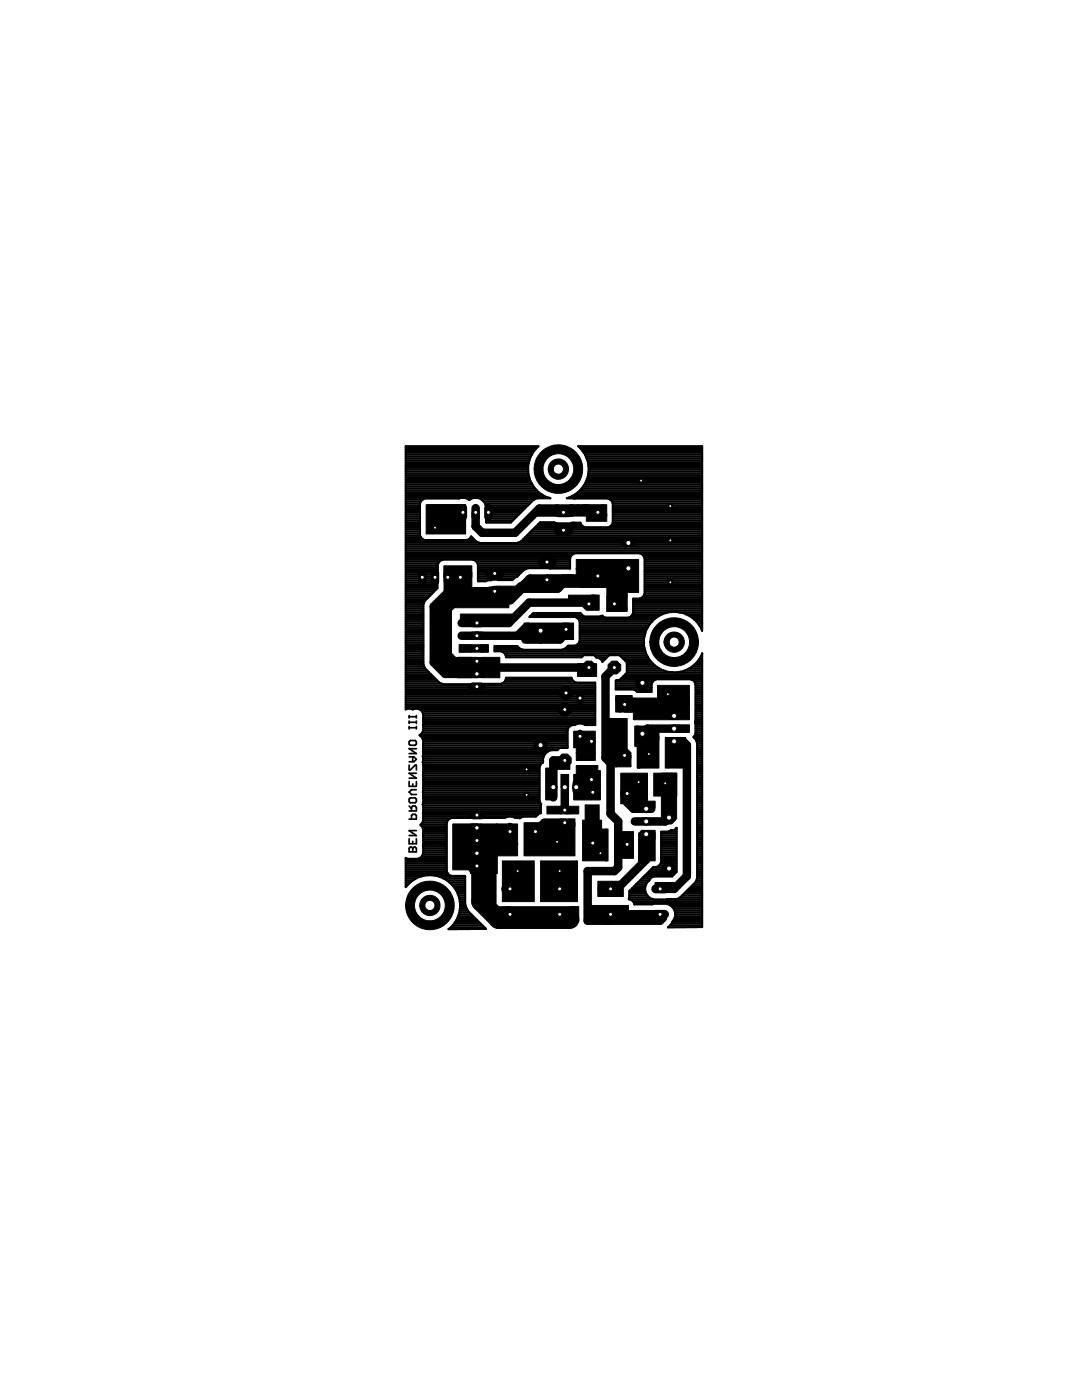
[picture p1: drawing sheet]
<svg xmlns="http://www.w3.org/2000/svg" width="216mm" height="279mm" viewBox="0 0 216 279" stroke-linecap="round" stroke-linejoin="round" font-family="sans-serif">
<g fill="#000" stroke="#000" stroke-width=".2">
<path d="M107.8 90.4a4.9 4.9 0 0 1 7.7 .6 4.9 4.9 0 0 1-2.7 7.3 4.9 4.9 0 0 1-6.2-4.7h1.8a3.1 3.1 0 0 1 4.5-2.6 3.1 3.1 0 0 1 .3 5.2 3.1 3.1 0 0 1-4.8-2.1v-.5h-1.8a4.8 4.8 0 0 1 1.2-3.2z" fill-rule="evenodd"/>
<path d="M109.9 92.3a2.03 2.03 0 0 1 3.2 .2 2.03 2.03 0 0 1-1.1 3 2.03 2.03 0 0 1-2.6-1.9h1a1.02 1.02 0 0 1 1.5-.9 1.02 1.02 0 0 1 .1 1.8 1.02 1.02 0 0 1-1.6-.6v-.3h-1l.2-.9z" fill-rule="evenodd"/>
<path d="M130.9 125a4.9 4.9 0 0 1 7.7 .5 4.9 4.9 0 0 1-2.7 7.3 4.9 4.9 0 0 1-6.2-4.7h1.7a3.1 3.1 0 0 1 4.5-2.8 3.1 3.1 0 0 1 .5 5.2 3.1 3.1 0 0 1-4.9-1.9l-.1-.5h-1.7a4.8 4.8 0 0 1 1.2-3.1z" fill-rule="evenodd"/>
<path d="M133 126.9a2.04 2.04 0 0 1 3.2 .2 2.04 2.04 0 0 1-1.1 3 2.04 2.04 0 0 1-2.6-2h1a1.02 1.02 0 0 1 1.4-1 1.02 1.02 0 0 1 .3 1.7 1.02 1.02 0 0 1-1.7-.4v-.3h-1v-.4z" fill-rule="evenodd"/>
<path d="M82.1 177.5a4.9 4.9 0 0 1 7.8 .6 4.9 4.9 0 0 1-2.8 7.3 4.9 4.9 0 0 1-6.2-4.7h1.8a3.1 3.1 0 0 1 4.4-2.8 3.1 3.1 0 0 1 .5 5.2 3.1 3.1 0 0 1-4.9-2v-.4h-1.8a5 5 0 0 1 1.2-3.2z" fill-rule="evenodd"/>
<path d="M84.2 179.4a2.03 2.03 0 0 1 3.3 .2 2.03 2.03 0 0 1-1.1 3 2.03 2.03 0 0 1-2.6-1.9h1a1.01 1.01 0 0 1 1.4-.9 1.01 1.01 0 0 1 .2 1.7 1.01 1.01 0 0 1-1.6-.6v-.2h-1v-.5z" fill-rule="evenodd"/>
</g>
<g fill="none" stroke="#000" stroke-width=".34">
<path d="M81.6 148l.3-.2h.9l.3 .2v.5l-.3 .2h-.9l-.3-.2zM81.6 152.7v.9h.3l.9-.9h.3v.9M81.6 156v.9h1.5v-.9M81.6 159.5l.3-.3h.9l.3 .3v.5l-.3 .2h-.9l-.3-.2zM81.6 142.8v.5M81.6 143.9v.5M81.6 145v.5M81.6 151h1l.5 .5-.5 .5h-1M81.6 145.2h1.5M81.6 144.1h1.5M81.6 143h1.5M82.4 151v1"/>
<path d="M82.4 156.4v.5M83.1 142.8v.5M83.1 143.9v.5M83.1 145v.5M83.1 157.6h-1l-.5 .5 .5 .5h1M83.1 154.3h-1.5l1.5 1h-1.5M83.1 149.4h-1.5l1.5 1h-1.5M81.6 169.3l.3-.2h.2l.3 .2 .2-.2h.2l.3 .2v.7h-1.5zM81.6 161.8h1.5v-.7l-.3-.2h-.4l-.3 .2v.7M81.6 163.5h1.5v-.7l-.3-.3h-.4l-.3 .3v.7M81.6 167.4v1h1.5v-1M81.6 160.9l.5 .5"/>
<path d="M82.4 167.9v.5M82.4 169.3v.7M83.1 165.8h-1.5l1.5 1h-1.5"/>
</g>
<g fill="#000" stroke="#000" stroke-width=".2">
<path d="M85 100.7h7.9v5.9h-7.9zM85.3 100.7h7.6v5.6h-7.6zM87.1 119.8h3v1.7h-3zM88.6 112.9h5.5v2.3h-5.5zM88.6 119h2.3v1.3h-2.3zM89.1 114.2h2.5v5.1h-2.5zM89.3 113.9h2.3v.8h-2.3zM90.8 117.2h6.7v1.8h-6.7zM91.9 114.2h2.2v3.6h-2.2zM96.2 119.5h5.3v1.5h-5.3zM99 117h4.5v1.5h-4.5zM106.6 102.3h7.6v.7h-7.6z"/>
<path d="M107.1 101.5h2v.8h-2zM107.4 102.3h6.6v.5h-6.6zM108.9 101.2h5.1v1.1h-5.1zM109.1 114.7h3.8v1.8h-3.8zM112.2 114.7h2v1h-2zM113.2 114.7h3v1h-3zM113.5 118.8h5.3v1.7h-5.3zM113.7 100.7h1.8v1.6h-1.8zM115 113.4h4v2.3h-4zM115 111.7h3.8v2h-3.8zM115.2 100.7h2.3v1.6h-2.3zM115.7 115h3.3v2.2h-3.3z"/>
<path d="M116.2 100.7h4.4v1h-4.4zM117 102.5h4.1v1.5h-4.1zM118 118.7h1.5v3.1h-1.5zM118.5 111.7h6.6v5.5h-6.6zM119.3 101.2h1.5v2.3h-1.5zM120.1 100.7h1v2.3h-1zM121.1 119h2.3v2.5h-2.3zM122.1 118.5h3v3.1h-3zM122.3 116.7h2.8v2.6h-2.8zM124.6 111.7h2.8v6.6h-2.8zM86.8 121.8h2.3v10.7h-2.3zM87.1 120.5h2.5v1.8h-2.5z"/>
<path d="M87.8 132.2h3.8v1.5h-3.8zM88.6 131.4h1.5v1.3h-1.5zM89.8 120h11.7v1.3h-11.7zM91.4 131.2h2.7v4.1h-2.7zM91.6 128.7h.5v1.5h-.5zM91.9 122.6h10.4v1.2h-10.4zM92.1 128.7h2v1.5h-2zM93.6 132.2h1.8v2h-1.8zM95.9 128.7h1.6v1.5h-1.6zM96.2 131.2h3.5v4.1h-3.5zM103 126.6h3.1v.3h-3.1zM103.5 127.1h2.6v.5h-2.6z"/>
<path d="M104.6 124.3h1v2.8h-1zM105.1 124.3h9.4v3.3h-9.4zM115.2 132.5h3.8v2.5h-3.8zM121.1 121.3h4v.7h-4zM122.9 139.3h1v2.8h-1zM122.9 138.8h.5v1h-.5zM123.1 138.8h3.1v1h-3.1zM124.1 139.3h2.8v1h-2.8zM126.4 139.3h11.2v4.3h-11.2zM131.2 136.8h6.4v4h-6.4zM108.9 153.3h1v6.3h-1zM110.7 151.5h3v2h-3z"/>
<path d="M111.9 154.6h1.6v2.5h-1.6zM114.5 156.6h5.3v3h-5.3zM114.5 154.6h2.3v2.2h-2.3zM114.5 145.9h.5v3.3h-.5zM115 145.9h3.8v4.3h-3.8zM115 152.8h4.3v2h-4.3zM115 150.2h3.8v1.6h-3.8zM116.2 155.8h1.3v2.1h-1.3zM116.2 153.8h3.6v1h-3.6zM116.8 155.6h1.7v2.3h-1.7zM118.3 154.3h1.5v2.5h-1.5zM120.8 149.5h3.8v2h-3.8z"/>
<path d="M121.3 143.4h3.8v6.3h-3.8zM122.3 152.5h.8v.5h-.8zM122.9 152.8h3v.2h-3zM123.4 150.7h2.2v2.1h-2.2zM123.6 141.1h2.6v1h-2.6zM123.9 154.3h5.3v6.1h-5.3zM124.6 141.1h3.3v1h-3.3zM124.9 150.7h1v2.1h-1zM125.9 159.9h1.8v1.3h-1.8zM126.7 159.6h2.5v1.6h-2.5zM126.7 144.9h.5v4.1h-.5zM126.9 144.9h.8v4.1h-.8z"/>
<path d="M127.2 146.9h4.3v6.4h-4.3zM127.2 146.7h.5v6.6h-.5zM127.2 144.9h2.5v1h-2.5zM128.2 159.9h2.5v1.3h-2.5zM128.7 145.4h2.8v2.3h-2.8zM130.5 154.3h4.5v4.6h-4.5zM132 154.6h3v8.8h-3zM132 154.3h3v.8h-3zM132.7 147.2h.5v6.1h-.5zM133.2 147.2h3.6v6.1h-3.6zM134.8 144.7h2.8v1.5h-2.8zM90.3 164.4h4.9v9.2h-4.9z"/>
<path d="M93.9 164.4h5.3v9.9h-5.3zM96.9 173.8h2.1v6.9h-2.1zM99 164.4h4.3v4.1h-4.3zM99 168.3h4.3v2.5h-4.3zM100.2 171.8h6.4v8.1h-6.4zM104.6 164.2h10.1v6.6h-10.1zM107.9 171.8h7.3v8.1h-7.3zM109.1 160.9h3.1v1.5h-3.1zM112.9 160.9h2.6v1.5h-2.6zM113.5 163.4h1.2v1.6h-1.2zM116.2 165.5h4.9v5.8h-4.9zM116.2 171h4.9v.8h-4.9z"/>
<path d="M116.2 163.7h3.9v1.8h-3.9zM116.8 160.6h.2v3.1h-.2zM117 160.6h2.5v3.1h-2.5zM119.3 175.9h5.1v3h-5.1zM120.8 165.5h.5v6.3h-.5zM123.6 166h2.8v5.3h-2.8zM127.4 166.2h3.3v5.6h-3.3zM127.4 171h.3v1.3h-.3zM127.9 165.7h2.8v1.8h-2.8zM128.2 166h2v1.2h-2zM130.7 176.1h5.1v1h-5.1zM98.5 181h3.3v1h-3.3z"/>
<path d="M101 181h14.2v1h-14.2zM113.7 181h1.8v3h-1.8zM117.5 180.7h7.9v2h-7.9zM117.8 181.7h14.7v1.8h-14.7z"/>
<circle cx="107.9" cy="148.7" r="1.38"/>
</g>
<g fill="none" stroke="#000" stroke-width=".42">
<path d="M81 99.4h28.6M81 99.7h3.3M81 99h27.6M81 98.6h27M81 98.2h26.5M81 97.9h26.1M81 97.5h25.8M81 97.1h25.5M81 96.7h25.3M81 96.4h25M81 96h24.8M81 95.6h24.7"/>
<path d="M81 95.2h24.6M81 94.8h24.5M81 94.5h24.4M81 94.1h24.4M81 93.7h24.4M81 93.4h24.4M81 93h24.4M81 92.6h24.5M81 92.2h24.6M81 91.9h24.6M81 91.5h24.7M81 91.1h24.9"/>
<path d="M81 90.7h25.1M81 90.4h25.3M81 90h25.6M81 89.6h25.9M81 89.2h26.3M84.3 99.7l-.5 .8v6.3l.5 .8M92 99.4l-.4 .1h-6.8l-.5 .2M92.8 99.4l.9 .4 .8-.4M93.6 99.7h.1M96.1 99.7h10.4M105.8 91.4h.1M105.8 95.9h.1"/>
<path d="M105.8 91.4l-.4 1.5v1.5l.4 1.5M105.8 95.9l.7 1.3M106.5 90l.9-1h-26.4v52.6l.9-.2 .5 .2a1.41 1.41 0 0 1 1.8 .4M106.5 90v.1M106.5 97.2h.1M106.5 90l-.7 1.4M106.5 97.2l1 1.1 1.3 .8 1 .3h-2.6l-.8 .4-4.5 4.5h-4.9v-3.3l-.3-.8-.6-.5-.8-.3M113.4 99.4h26.7M114.2 99h25.9M114.7 98.7l-1.6 .7 8.2 .1 .5 .2 .3 .3 .2 .5v3.8l-.2 .4-.3 .4-.5 .1h-4.5l-.5-.1-.5-.8-4.8 .1-.4-.2h-2.8l-3.9 3.9-.7 .3h-7.4l-.8-.3-1-1.1-.4 .6M114.7 98.7h.1M114.9 98.6h25.2"/>
<path d="M115.3 98.2h24.8M115.6 89.2h24.5M115.8 97.9h24.3M115.8 89.5l-.4-.5h24.7v36.9l-.3-.7M115.8 97.8l-1.1 .9M115.8 97.8h.1M115.8 89.5h.1M115.8 89.5l.9 1.2M116 89.6h24.1M116.1 97.5h24M116.2 90h23.9M116.3 97.1h23.8"/>
<path d="M116.5 90.4h23.6M116.6 96.7h23.5M116.7 96.5l-.9 1.3M116.7 90.7h.1M116.7 96.5v.1M116.7 90.7l.6 1.4M116.8 90.7h23.3M116.8 96.4h23.3M116.9 91.1h23.2M117 96h23.1M117.1 91.5h23M117.1 95.6h23"/>
<path d="M117.2 91.9h22.9M117.3 95.2h22.8M117.3 95.1l-.6 1.4M117.3 92.1h.1M117.3 95.1h.1M117.3 92.1l.2 1.5-.2 1.5M117.3 94.8h22.8M117.3 92.2h22.8M117.4 92.6h22.7M117.4 94.5h22.7M117.4 93h22.7M117.4 94.1h22.7"/>
<path d="M117.5 93.4h22.6M117.5 93.7h22.6M121.8 99.7h18.3M81 108.3h14.7M81 104.2h2.8M81 120h3.8M81 119.6h4.1M81 119.2h4.5M81 118.8h4.9M81 118.4h5.2M81 118.1h5.6M81 117.7h6"/>
<path d="M81 117.3h6.3M81 116.9h6.3M81 116.6h6.3M81 116.2h6.3M81 115.8h6.3M81 115.4h6.3M81 115.1h6.3M81 114.7h6.3M81 114.3h6.3M81 114h6.3M81 113.6h6.4M81 113.2h6.4"/>
<path d="M81 112.8h6.4M81 112.5h6.4M81 112.1h6.7M81 111.7h7.3M81 111.3h32.8M81 111h32.9M81 110.6h33.4M81 110.2h59.1M81 109.8h59.1M81 109.5h59.1M81 109.1h59.1M81 108.7h59.1"/>
<path d="M81 108h13.9M81 107.6h3.3M81 107.2h3M81 106.8h2.8M81 106.5h2.8M81 106.1h2.8M81 105.7h2.8M81 105.3h2.8M81 105h2.8M81 104.6h2.8M81 103.8h2.8M81 103.5h2.8"/>
<path d="M81 103.1h2.8M81 102.7h2.8M81 102.3h2.8M81 102h2.8M81 101.6h2.8M81 101.2h2.8M81 100.9h2.8M81 100.5h2.8M81 100.1h3M84.3 107.6l.5 .2h8.3l.5-.2M87.3 114v3.4l-2.5 2.5-.3 .7v12l.3 .8 2.9 2.8 .7 .3h11.6a1.2 1.2 0 0 0 1-1.2h13l.2 .4M87.3 114l.1-1.3 .1-.5 .8-.5h6.1l.4 .2 .6 .8v3.3h1.4l1.5-.3 4 .1 .4-.5 .5-.2"/>
<path d="M93.6 107.6h1M93.9 107.2h.3M94.4 111.7h19.3M95 112.1h18.7M95.3 112.5h18.4M95.4 115.8h1.9M95.4 115.4h7.2M95.4 115.1h7.8M95.4 114.7h8.2M95.4 114.3h8.5M95.4 114h8.9M95.4 113.6h9.5"/>
<path d="M95.4 113.2h18.3M95.4 112.8h18.3M96.5 100.1h9.6M96.8 100.5h8.9M96.9 100.9h8.4M97 103.8h5.4M97 103.5h5.7M97 103.1h6.1M97 102.7h6.5M97 102.3h6.8M97 102h7.2M97 101.6h7.6"/>
<path d="M97 101.2h8M97 104.2h5M103.3 108.3h36.8M104.1 108h36M104.4 107.6h35.7M104.8 107.2h35.3M105.2 106.8h34.9M105.6 106.5h34.5M105.9 106.1h34.2M106.3 105.7h33.8M106.7 105.3h33.4M107 105h9.2"/>
<path d="M107.4 104.6h8.5M113.9 111l.8-.6h13l.7 .6M113.9 111l-.2 .4v2.1l-8.3-.1-.9 .3-1.3 1.4M121.9 105h18.2M122.1 100.1h18M122.2 104.6h17.9M122.3 104.2h17.8M122.3 103.8h17.8M122.3 103.5h17.8M122.3 103.1h17.8M122.3 102.7h17.8M122.3 102.3h17.8"/>
<path d="M122.3 102h17.8M122.3 101.6h17.8M122.3 101.2h17.8M122.3 100.9h17.8M122.3 100.5h17.8M126.3 120h13.8M126.3 119.6h13.8M128 110.6h12.1M128.2 119.2h11.9M128.4 111l.2 .4v7.1l-.2 .4-.7 .6h-1.4v2.8l-.5 .8-.4 .2h-4.6l-.6-.4-.4 .1h-3.3l-.7-.7h-9.4l-.8 .8h9.1l.8 .6 .2 .4v3.8l-.2 .4-.8 .6h-1.3l-.6 .5-.7 .3M128.4 111h11.7M128.5 118.8h11.6"/>
<path d="M128.6 111.3h11.5M128.6 118.4h11.5M128.6 118.1h11.5M128.6 117.7h11.5M128.6 117.3h11.5M128.6 116.9h11.5M128.6 116.6h11.5M128.6 116.2h11.5M128.6 115.8h11.5M128.6 115.4h11.5M128.6 115.1h11.5M128.6 114.7h11.5"/>
<path d="M128.6 114.3h11.5M128.6 114h11.5M128.6 113.6h11.5M128.6 113.2h11.5M128.6 112.8h11.5M128.6 112.5h11.5M128.6 112.1h11.5M128.6 111.7h11.5M81 131.2h3.5M81 128.9h3.5M81 129.7h3.5M81 135.3h5.7"/>
<path d="M81 139.8h37.8M81 139.4h37.8M81 139h37.8M81 138.7h37.8M81 138.3h37.8M81 137.9h37.8M81 137.5h37.8M81 137.2h37.8M81 136.8h37.8M81 136.4h7.1M81 136h6.5M81 135.7h6.1"/>
<path d="M81 134.9h5.3M81 134.6h5M81 134.2h4.6M81 133.8h4.2M81 133.4h3.9M81 133.1h3.7M81 132.7h3.5M81 132.3h3.5M81 131.9h3.5M81 131.6h3.5M81 130.8h3.5M81 130.4h3.5"/>
<path d="M81 130h3.5M81 129.3h3.5M81 128.6h3.5M81 128.2h3.5M81 127.8h3.5M81 127.4h3.5M81 127.1h3.5M81 126.7h3.5M81 126.3h3.5M81 125.9h3.5M81 125.6h3.5M81 125.2h3.5"/>
<path d="M81 124.8h3.5M81 124.4h3.5M81 124.1h3.5M81 123.7h3.5M81 123.3h3.5M81 122.9h3.5M81 122.6h3.5M81 122.2h3.5M81 121.8h3.5M81 121.4h3.5M81 121.1h3.5M81 120.7h3.5"/>
<path d="M81 120.3h3.6M98.7 129.7h30M98.7 129.3h4.9M100.1 136.4h18.7M100.2 130h28.6M100.7 136h13.9M100.7 130.4h28.2M100.9 135.7h13.3M100.9 130.8h15.5M104.4 129.7l-.7-.3-.5-.5h-4.5v1.1h1.3a1.2 1.2 0 0 1 1 1.2h15.1l.4-.5h2l.5 .6a1.11 1.11 0 0 1 1.2 .8l1.4-1.4h2l1.5 1.5v2.1l-1.5 1.4h-.6l-.1 .1v1.8h3.5l.7 .5h2.9v-1.6l.2-.4 .3-.4 .5-.1h6.8l.5 .1 .5 .8v7.4l-.1 .2 .1 2.3-.4 .7 .4 .5 .3 .7v27l-.3 .7-2.5 2.6a3.2 3.2 0 0 1-3.3 .9h-2.6a2.14 2.14 0 0 1-1.7-1.6 2.14 2.14 0 0 1 .9-2.2l.4-.6 .5-.2h3.6l.9-.9v-8.8l-.5 .5h-.6l-.7 .3M105.8 122.9h10.6M106.2 122.6h9.8"/>
<path d="M112.9 129.3h15.7M113.3 128.9h15.2M114.2 135.7l.3 .3M114.5 136l.5 .2h3.8v8.5h-2a1.91 1.91 0 0 0-2.1 0 1.24 1.24 0 0 0-1.5 1v3.6h-1.5l-.5 .4a2.21 2.21 0 0 0-2.8 2.5l-.6 .4-.1 .4v6.9l.3 .6-.1 1.8M115.2 123.3h15.7M115.3 128.6h13.2M115.5 123.7h15M115.6 128.2h12.9M115.7 127.8h12.8M115.7 127.4h12.8M115.7 127.1h12.9M115.7 126.7h13"/>
<path d="M115.7 126.3h13.1M115.7 125.9h13.2M115.7 125.6h13.4M115.7 125.2h13.6M115.7 124.8h13.8M115.7 124.4h14.1M115.7 124.1h14.4M118.6 130.8h2.9M119 131.2h2.1M119.8 131.6h1M120 122.9h.2M120.1 131.9h.3"/>
<path d="M122.9 137.5h7.1M122.9 137.2h7.1M122.9 136.8h7.1M122.9 136.4h7.1M122.9 136h7.3M123.7 135.7h7M123.7 130.8h5.4M124 135.3h16.1M124.1 131.2h5.2M124.4 134.9h15.7M124.4 131.6h5.1M124.8 134.6h15.3"/>
<path d="M124.8 131.9h5M125.1 134.2h9.2M125.1 133.8h7.3M125.1 133.4h6.5M125.1 133.1h5.9M125.1 132.7h5.4M125.1 132.3h5.1M126 122.9h5.5M126.2 122.6h6M126.3 122.2h7M126.3 121.8h13.8M126.3 121.4h13.8"/>
<path d="M126.3 121.1h13.8M126.3 120.7h13.8M126.3 120.3h13.8M127 137.9h3M128.5 128.9l.4 1.5M128.9 125.9h.1M128.9 130.4h.1M128.9 125.9l-.4 1.5v1.5M128.9 130.4l.7 1.3M129.6 124.6h.1M129.6 131.7h.1M129.6 124.6l-.7 1.3"/>
<path d="M129.6 131.7l1.1 1.1M130.7 123.5h.1M130.7 123.5l-1.1 1.1M130.7 132.8h.1M130.7 132.8l1.2 .8M131.9 122.7h.1M131.9 122.7l-1.2 .8M131.9 133.6h.1M131.9 133.6l1.5 .5M133.4 122.2h.1M133.4 122.2l-1.5 .5M133.4 134.1h.1"/>
<path d="M133.4 134.1l1.5 .1M134.9 122.1l1.5 .3M134.9 122.1h.1M134.9 122.1l-1.5 .1M134.9 134.2h.1M135.1 134.2h5M135.4 122.2h4.7M136.4 122.4h.1M136.4 122.4l1.4 .6M136.4 133.9l-1.5 .3M136.4 133.9h.1M136.7 133.8h3.4"/>
<path d="M136.8 122.6h3.3M137.5 133.4h2.6M137.6 122.9h2.5M137.8 123h.1M137.8 123l1.2 1M137.8 133.3l-1.4 .6M137.8 133.3h.1M138 133.1h2.1M138.1 135.7h2M138.1 123.3h2M138.5 132.7h1.6M138.6 136h1.5"/>
<path d="M138.6 123.7h1.5M138.7 136.4h1.4M138.8 139.8h1.3M138.8 139.4h1.3M138.8 139h1.3M138.8 138.7h1.3M138.8 138.3h1.3M138.8 137.9h1.3M138.8 137.5h1.3M138.8 137.2h1.3M138.8 136.8h1.3M139 124l.8 1.2"/>
<path d="M139 124h.1M139 132.3h.1M139 132.3l-1.2 1M139 132.3h1.1M139 124.1h1.1M139.2 131.9h.9M139.3 124.4h.8M139.5 131.6h.6M139.6 124.8h.5M139.8 131.2h.3M139.8 125.2h.3M139.8 131.1l.3-.7v54.6l-6.8 .1 .7-.7 .7-1.5"/>
<path d="M139.8 125.2h.1M139.8 131.1h.1M139.8 131.1l-.8 1.2M140 130.8h.1M140 125.6h.1M140.1 130.4h.1M81 141.3h37.8M81 140.9h37.8M81 140.5h37.8M81 140.2h37.8M83.9 141.7h34.9M83.9 146.9h29.3"/>
<path d="M84 146.5h29.2M84.2 142l.3 .5v3.3M84.2 147.2l.3 .5v1.1M84.3 147.3h28.9M84.3 142h34.5M84.3 146.2h28.9M84.3 151l.2 3.1M84.3 152.1h24.1M84.4 151h24.1M84.4 149.9l.1 .8M84.4 154.8l.1 .4M84.4 158.1h23.3"/>
<path d="M84.4 154.8h23.3M84.4 149.9h25.1M84.4 147.7h28.8M84.4 142.4h34.4M84.4 158.9h23.3M84.5 149.1l-.1 .8M84.5 154.1l-.1 .7M84.5 155.2l-.1 7.1M84.5 150.7l-.2 .3M84.5 148.8v.3M84.5 145.8l-.3 .5-.5 .4 .5 .5M84.5 159.6h23.2"/>
<path d="M84.5 159.3h23.2M84.5 158.5h23.2M84.5 157.8h23.2M84.5 157.4h23.2M84.5 157h23.2M84.5 156.6h23.2M84.5 156.3h23.2M84.5 155.9h23.2M84.5 155.5h23.2M84.5 155.2h23.2M84.5 154.4h23.2M84.5 154h23.2"/>
<path d="M84.5 153.6h23.2M84.5 153.3h23.2M84.5 152.9h23.2M84.5 152.5h23.4M84.5 151.8h23.9M84.5 151.4h23.9M84.5 150.6h24.1M84.5 149.5h26.9M84.5 149.2h28.7M84.5 148.8h28.7M84.5 148.4h28.7M84.5 148h28.7"/>
<path d="M84.5 145.8h28.7M84.5 145.4h28.9M84.5 145h29.1M84.5 144.7h30.2M84.5 144.3h34.3M84.5 143.9h34.3M84.5 143.5h34.3M84.5 143.2h34.3M84.5 142.8h34.3M84.5 150.3h24.5M116.7 144.7h2.1M138.5 147.3h1.6"/>
<path d="M138.6 146.9h1.5M138.7 144.3h1.4M138.7 146.5h1.4M138.8 143.9h1.3M138.8 146.2h1.3M138.8 145.8h1.3M138.8 145.4h1.3M138.8 145h1.3M138.8 144.7h1.3M138.8 143.5h1.3M138.8 143.2h1.3M138.8 142.8h1.3"/>
<path d="M138.8 142.4h1.3M138.8 142h1.3M138.8 141.7h1.3M138.8 141.3h1.3M138.8 140.9h1.3M138.8 140.5h1.3M138.8 140.2h1.3M138.9 147.7h1.2M139 148h1.1M139.1 159.6h1M139.1 159.3h1M139.1 158.9h1"/>
<path d="M139.1 158.5h1M139.1 158.1h1M139.1 157.8h1M139.1 157.4h1M139.1 157h1M139.1 156.6h1M139.1 156.3h1M139.1 155.9h1M139.1 155.5h1M139.1 155.2h1M139.1 154.8h1M139.1 154.4h1"/>
<path d="M139.1 154h1M139.1 153.6h1M139.1 153.3h1M139.1 152.9h1M139.1 152.5h1M139.1 152.1h1M139.1 151.8h1M139.1 151.4h1M139.1 151h1M139.1 150.6h1M139.1 150.3h1M139.1 149.9h1"/>
<path d="M139.1 149.5h1M139.1 149.2h1M139.1 148.8h1M139.1 148.4h1M81 174.6h8.6M81 171.2v5.8l.9-1M81 176.9h.1M81 176.5h.5M81 176.1h.8M81 175.7h1.4M81 175.4h2M81 175h2.9"/>
<path d="M81 174.2h8.3M81 173.9h8.2M81 173.5h8.1M81 173.1h8.1M81 172.7h8.1M81 172.4h8.1M81 172h8.1M81 171.6h8.1M81 171.2h.1M81.9 176h.1M83.2 175.2h.1M83.2 175.2l-1.3 .8"/>
<path d="M83.7 171.2h5.4M84 164.5h5.1M84.1 164.9h5M84.2 170.9h4.9M84.3 164.1h4.9M84.3 165.2h4.8M84.4 170.5h4.7M84.4 162.3l.1 1.4M84.4 162.3h23.5M84.4 160.4h23.5M84.4 166.3l.1 .5M84.4 166.4h4.7"/>
<path d="M84.4 167.1h.1M84.4 160.8h23.5M84.5 163.7l-.6 .9a1.52 1.52 0 0 1 .5 1.7M84.5 167.1v1.9M84.5 169v1.3l-.3 .5-.3 .4-.5 .2h-2.1l-.3-.2M84.5 166h4.6M84.5 170.1h4.6M84.5 169.8h4.6M84.5 169.4h4.6M84.5 169h4.6M84.5 168.6h4.6M84.5 168.3h4.6"/>
<path d="M84.5 167.9h4.6M84.5 167.5h4.6M84.5 167.1h4.6M84.5 165.6h4.6M84.5 163.7h4.8M84.5 163.4h5.2M84.5 163h16.8M84.5 162.6h22.8M84.5 161.9h23.4M84.5 161.5h23.4M84.5 161.1h23.4M84.5 160h23.2"/>
<path d="M84.5 166.8l-.1 .3M84.5 166.8h4.6M84.6 174.7l1.6-.1 1.5 .3M84.6 174.7h.1M84.6 174.7l-1.4 .5M87.7 174.9l1.3 .7M87.7 174.9h.1M87.8 175h5M88.6 175.4h4.2M89 175.6l1.2 1M89 175.6h.1M89.1 173.8l.6 .8"/>
<path d="M89.2 175.7h3.6M89.7 174.6l.4 .2 2.7 .1v5.4l.2 .8 .4 .8 3.6 3.5h-7.5l.7-.6M89.7 176.1h3.1M90.1 176.5h2.7M90.2 176.6h.1M90.2 176.6l.9 1.2M90.4 176.9h2.4M90.7 177.2h2.1M91 177.6h1.8M91.1 177.8l.6 1.4M91.1 177.8h.1M91.2 178h1.6"/>
<path d="M91.3 178.4h1.5M91.5 178.7h1.3M91.6 179.1h1.2M91.7 179.2l.1 1.5M91.7 179.2h.1M91.7 179.5h1.1M91.7 179.9h1.1M102.3 163h2M107.9 162.3l-.4 .2-.6 .5h-2.6l-.6 .3-.9-.1-.6-.2h-.9l-.6 .2h-6.8h-3.8l-.4 .2-.6 .8v9.6M125.6 179.1h4M125.6 178.7h3.6M125.6 178.4h3.3"/>
<path d="M125.6 178h3.2M125.6 179.5l.8 .5 .2 .5M125.8 177.6h2.9M126.2 177.2h2.5M126.3 179.9h13.8M126.6 176.9h2.2M126.9 176.5h2M127.3 176.1h1.9M127.7 175.7h1.8M128 175.4h1.8M128.4 175h1.9M128.8 174.6h5.6"/>
<path d="M129.2 174.2h5.6M129.5 173.9h5.5M129.9 173.5h5.1M130.3 173.1h4.7M131.5 172.7h3.5M131.8 172.4h3.2M131.9 172h3.1M131.9 171.6h3.1M131.9 171.2h3.1M131.9 170.9h3.1M131.9 170.5h3.1M131.9 170.1h3.1"/>
<path d="M131.9 169.8h3.1M131.9 169.4h3.1M131.9 169h3.1M131.9 168.6h3.1M131.9 168.3h3.1M131.9 167.9h3.1M131.9 167.5h3.1M131.9 167.1h3.1M131.9 166.8h3.1M131.9 166.4h3.1M133.1 179.5h7M134.6 165.6h.4"/>
<path d="M135 165.2h.1M135 166h-3.1v6.1a1.29 1.29 0 0 1-1.5 .9l-4.8 4.8v1.4l-.1 .3h4.9M135.7 179.1h4.4M136.1 178.7h4M136.5 178.4h3.6M136.8 178h3.3M137.2 177.6h2.9M137.6 177.2h2.5M138 176.9h2.1M138.3 176.5h1.8M138.7 176.1h1.4M138.9 175.7h1.2"/>
<path d="M139.1 175.4h1M139.1 174.6h1M139.1 166h1M139.1 175h1M139.1 174.2h1M139.1 173.9h1M139.1 173.5h1M139.1 173.1h1M139.1 172.7h1M139.1 172.4h1M139.1 172h1M139.1 171.6h1"/>
<path d="M139.1 171.2h1M139.1 170.9h1M139.1 170.5h1M139.1 170.1h1M139.1 169.8h1M139.1 169.4h1M139.1 169h1M139.1 168.6h1M139.1 168.3h1M139.1 167.9h1M139.1 167.5h1M139.1 167.1h1"/>
<path d="M139.1 166.8h1M139.1 166.4h1M139.1 165.6h1M139.1 165.2h1M139.1 164.9h1M139.1 164.5h1M139.1 164.1h1M139.1 163.7h1M139.1 163.4h1M139.1 163h1M139.1 162.6h1M139.1 162.3h1"/>
<path d="M139.1 161.9h1M139.1 161.5h1M139.1 161.1h1M139.1 160.8h1M139.1 160.4h1M139.1 160h1M89.9 185.1h6.8M90.2 184.8v.1M90.3 184.7h6M90.6 184.3h5.3M90.8 184h4.7M91.1 183.6h4.1"/>
<path d="M91.2 183.2h3.6M91.4 182.9h3M91.5 182.5h2.6M91.7 182.1h2M91.7 181.7h1.7M91.8 181.4h1.4M91.8 180.2h1M91.8 181h1.2M91.8 180.7l-.1 1.5-.6 1.4-.9 1.2M91.8 180.7h.1M91.8 180.6h1.1M126.5 180.2h13.6"/>
<path d="M126.6 180.5l6.4-.1 .8 .3 .6 .6 .3 .8M126.6 180.5h.1M133.6 180.6h6.5M133.7 184.7h6.4M134 184.3h6.1M134.1 181h6M134.2 184h5.9M134.4 183.6h5.7M134.4 181.4h5.7M134.6 183.2h5.5M134.6 181.7h5.5M134.7 182.1v.8"/>
<path d="M134.7 182.9h5.4M134.7 182.5h5.4M134.7 182.1h5.4"/>
</g>
<g fill="none" stroke="#000" stroke-width="1.7">
<path d="M89.3 115.2v3.1l-2.7 2.7v11.2l2.2 2.3h6.4M91.9 115.2l-.3 4.1-2.3 2.2v9.2l1.3 1.3h4.6v2.5M94.9 102.3v2.8l1.3 1.2h6.6l4.8-4.8h6.4l.2 .8h5.1M111.2 101.5l1.2 .8M118.9 113.3l.4 1.7-3.3 1.2M118.9 113.3h.5l2.4 2.4v3.3M121.6 113.2h-2.6l-.1 .1M121.6 113.2l3.8 .2M121.6 113.2l1 7.3M92.1 126.9h11.2l1.5-1.6h2.8l.3 .3v2M112.9 125.6v.8l-1.2 1.2h-6.9M117.5 120.5l-.2-.2h-11.7l-4.1 4h-9.4"/>
<path d="M117.5 133.2h-21.1l-1.2 1.3M122.6 133.2l-1.8 1.8v16.3l1 1v10.1l1.6 1.5v9.2l-.8 .7h-5.3v9.9h14.4l.5-.5v-.2l-.5-.5M112.7 157.1v4.6M112.7 151.8h-2.3v7.3M115.7 146.9h1.3l1 1.1M118 155.6v2.3l.8 .5v-2.8l-.5-.5h-1.3l-2 2M124.6 150.7l-1.4 1.4h-1.5M124.6 140.6h7.6l2.3 2.3M125.1 158.4v1.7l1.3 1.3h3.6M134.5 148h1.8l.8 .7v26.2l-2.6 2.5h-2.8M134.8 145.4h-5.6l-1 1M95.2 165.2v7.6"/>
<path d="M101.8 166h-3.1l-3.5 4.3M112.7 164.2h-4.1l-1.8 1.8M123.4 168.5h1.7M128.9 166.5v5.1l-5.8 5.8h-3M133.5 163.2l-.8 .7h-6M121.8 182.5l-.5 .5v.7"/>
</g>
<path d="M95.2 172.8l.7 .8v6.3l3.6 3.6h14.2" fill="none" stroke="#000" stroke-width="3.8"/>
<path d="M101.8 182.5l.5 1h-.5M111.7 182.5l1.5 1" fill="none" stroke="#000" stroke-width="1.9"/>
<path d="M109.1 115.7h-3.3l-1.2 1.3v.2M116 116.2h-3.8l-1 1h-7.1l-2.3 2.3h-1.6l-1.5-1.5-2 2h-5.1l-1-1h.8l.2 .3" fill="none" stroke="#000" stroke-width="2.2"/>
<circle cx="107.9" cy="148.7" r=".51" fill="#fff" stroke="#000" stroke-width=".2"/>
<circle cx="107.9" cy="125.9" r="1.38" fill="#000" stroke="#000" stroke-width=".2"/>
<circle cx="107.9" cy="125.9" r=".51" fill="#fff" stroke="#000" stroke-width=".2"/>
<circle cx="117.5" cy="133.2" r="1.38" fill="#000" stroke="#000" stroke-width=".2"/>
<circle cx="117.5" cy="133.2" r=".4" fill="#fff" stroke="#000" stroke-width=".2"/>
<circle cx="117.5" cy="120.5" r="1.38" fill="#000" stroke="#000" stroke-width=".2"/>
<circle cx="117.5" cy="120.5" r=".4" fill="#fff" stroke="#000" stroke-width=".2"/>
<circle cx="119.3" cy="115" r="1.38" fill="#000" stroke="#000" stroke-width=".2"/>
<circle cx="119.3" cy="115" r=".4" fill="#fff" stroke="#000" stroke-width=".2"/>
<circle cx="119.3" cy="102.3" r="1.38" fill="#000" stroke="#000" stroke-width=".2"/>
<circle cx="119.3" cy="102.3" r=".4" fill="#fff" stroke="#000" stroke-width=".2"/>
<path d="M110.8 177.4h1.8" fill="none" stroke="#000" stroke-width="1.8"/>
<circle cx="111.7" cy="177.4" r=".4" fill="#fff" stroke="#000" stroke-width=".2"/>
<path d="M110.8 182.5h1.8" fill="none" stroke="#000" stroke-width="1.8"/>
<circle cx="111.7" cy="182.5" r=".4" fill="#fff" stroke="#000" stroke-width=".2"/>
<path d="M111.8 161.7h1.7" fill="none" stroke="#000" stroke-width="1.7"/>
<circle cx="112.7" cy="161.7" r=".4" fill="#fff" stroke="#000" stroke-width=".2"/>
<path d="M111.8 164.2h1.7" fill="none" stroke="#000" stroke-width="1.7"/>
<circle cx="112.7" cy="164.2" r=".4" fill="#fff" stroke="#000" stroke-width=".2"/>
<path d="M94.3 124.3h1.7" fill="none" stroke="#000" stroke-width="1.7"/>
<circle cx="95.2" cy="124.3" r=".4" fill="#fff" stroke="#000" stroke-width=".2"/>
<path d="M94.3 126.9h1.7" fill="none" stroke="#000" stroke-width="1.7"/>
<circle cx="95.2" cy="126.9" r=".4" fill="#fff" stroke="#000" stroke-width=".2"/>
<path d="M94.3 129.4h1.7" fill="none" stroke="#000" stroke-width="1.7"/>
<circle cx="95.2" cy="129.4" r=".4" fill="#fff" stroke="#000" stroke-width=".2"/>
<path d="M94.3 132h1.7" fill="none" stroke="#000" stroke-width="1.7"/>
<circle cx="95.2" cy="132" r=".4" fill="#fff" stroke="#000" stroke-width=".2"/>
<path d="M94.3 134.5h1.7" fill="none" stroke="#000" stroke-width="1.7"/>
<circle cx="95.2" cy="134.5" r=".44" fill="#fff" stroke="#000" stroke-width=".2"/>
<path d="M94.3 137h1.7" fill="none" stroke="#000" stroke-width="1.7"/>
<circle cx="95.2" cy="137" r=".4" fill="#fff" stroke="#000" stroke-width=".2"/>
<path d="M94.3 162.7h1.7" fill="none" stroke="#000" stroke-width="1.7"/>
<circle cx="95.2" cy="162.7" r=".4" fill="#fff" stroke="#000" stroke-width=".2"/>
<path d="M94.3 165.2h1.7" fill="none" stroke="#000" stroke-width="1.7"/>
<circle cx="95.2" cy="165.2" r=".44" fill="#fff" stroke="#000" stroke-width=".2"/>
<path d="M94.3 167.7h1.7" fill="none" stroke="#000" stroke-width="1.7"/>
<circle cx="95.2" cy="167.7" r=".4" fill="#fff" stroke="#000" stroke-width=".2"/>
<path d="M94.3 170.3h1.7" fill="none" stroke="#000" stroke-width="1.7"/>
<circle cx="95.2" cy="170.3" r=".44" fill="#fff" stroke="#000" stroke-width=".2"/>
<path d="M94.3 172.8h1.7" fill="none" stroke="#000" stroke-width="1.7"/>
<circle cx="95.2" cy="172.8" r=".4" fill="#fff" stroke="#000" stroke-width=".2"/>
<circle cx="112.9" cy="138.3" r="1.38" fill="#000" stroke="#000" stroke-width=".2"/>
<circle cx="112.9" cy="138.3" r=".4" fill="#fff" stroke="#000" stroke-width=".2"/>
<circle cx="112.9" cy="125.6" r="1.38" fill="#000" stroke="#000" stroke-width=".2"/>
<circle cx="112.9" cy="125.6" r=".4" fill="#fff" stroke="#000" stroke-width=".2"/>
<path d="M91.9 114.4v1.6" fill="none" stroke="#000" stroke-width="1.7"/>
<circle cx="91.9" cy="115.2" r=".4" fill="#fff" stroke="#000" stroke-width=".2"/>
<path d="M89.3 114.4v1.6" fill="none" stroke="#000" stroke-width="1.7"/>
<circle cx="89.3" cy="115.2" r=".4" fill="#fff" stroke="#000" stroke-width=".2"/>
<path d="M86.8 114.4v1.6" fill="none" stroke="#000" stroke-width="1.7"/>
<circle cx="86.8" cy="115.2" r=".4" fill="#fff" stroke="#000" stroke-width=".2"/>
<path d="M84.3 114.4v1.6" fill="none" stroke="#000" stroke-width="1.7"/>
<circle cx="84.3" cy="115.2" r=".4" fill="#fff" stroke="#000" stroke-width=".2"/>
<path d="M97.8 114.4h1.9" fill="none" stroke="#000" stroke-width="1.9"/>
<circle cx="98.7" cy="114.4" r=".4" fill="#fff" stroke="#000" stroke-width=".2"/>
<path d="M97.8 118h1.9" fill="none" stroke="#000" stroke-width="1.9"/>
<circle cx="98.7" cy="118" r=".4" fill="#fff" stroke="#000" stroke-width=".2"/>
<path d="M108.2 112.2h1.9" fill="none" stroke="#000" stroke-width="1.9"/>
<circle cx="109.1" cy="112.2" r=".4" fill="#fff" stroke="#000" stroke-width=".2"/>
<path d="M108.2 115.7h1.9" fill="none" stroke="#000" stroke-width="1.9"/>
<circle cx="109.1" cy="115.7" r=".4" fill="#fff" stroke="#000" stroke-width=".2"/>
<path d="M111.5 105.8h1.9" fill="none" stroke="#000" stroke-width="1.9"/>
<circle cx="112.4" cy="105.8" r=".4" fill="#fff" stroke="#000" stroke-width=".2"/>
<path d="M111.5 102.3h1.9" fill="none" stroke="#000" stroke-width="1.9"/>
<circle cx="112.4" cy="102.3" r=".4" fill="#fff" stroke="#000" stroke-width=".2"/>
<path d="M92.4 101.4v1.7" fill="none" stroke="#000" stroke-width="1.7"/>
<circle cx="92.4" cy="102.3" r=".4" fill="#fff" stroke="#000" stroke-width=".2"/>
<path d="M94.9 101.4v1.7" fill="none" stroke="#000" stroke-width="1.7"/>
<circle cx="94.9" cy="102.3" r=".4" fill="#fff" stroke="#000" stroke-width=".2"/>
<path d="M97.5 101.4v1.7" fill="none" stroke="#000" stroke-width="1.7"/>
<circle cx="97.5" cy="102.3" r=".4" fill="#fff" stroke="#000" stroke-width=".2"/>
<path d="M124.6 113.4h1.6" fill="none" stroke="#000" stroke-width="1.5"/>
<circle cx="125.4" cy="113.4" r=".51" fill="#fff" stroke="#000" stroke-width=".2"/>
<path d="M124.6 108.4h1.6" fill="none" stroke="#000" stroke-width="1.5"/>
<circle cx="125.4" cy="108.4" r=".51" fill="#fff" stroke="#000" stroke-width=".2"/>
<circle cx="122.6" cy="120.5" r="1.38" fill="#000" stroke="#000" stroke-width=".2"/>
<circle cx="122.6" cy="120.5" r=".4" fill="#fff" stroke="#000" stroke-width=".2"/>
<circle cx="122.6" cy="133.2" r="1.38" fill="#000" stroke="#000" stroke-width=".2"/>
<circle cx="122.6" cy="133.2" r=".4" fill="#fff" stroke="#000" stroke-width=".2"/>
<path d="M100.9 177.4h1.8" fill="none" stroke="#000" stroke-width="1.8"/>
<circle cx="101.8" cy="177.4" r=".4" fill="#fff" stroke="#000" stroke-width=".2"/>
<path d="M100.9 182.5h1.8" fill="none" stroke="#000" stroke-width="1.8"/>
<circle cx="101.8" cy="182.5" r=".4" fill="#fff" stroke="#000" stroke-width=".2"/>
<path d="M106.8 165.1v1.8" fill="none" stroke="#000" stroke-width="1.8"/>
<circle cx="106.8" cy="166" r=".4" fill="#fff" stroke="#000" stroke-width=".2"/>
<path d="M101.8 165.1v1.8" fill="none" stroke="#000" stroke-width="1.8"/>
<circle cx="101.8" cy="166" r=".4" fill="#fff" stroke="#000" stroke-width=".2"/>
<path d="M130.8 177.4h1.8" fill="none" stroke="#000" stroke-width="1.8"/>
<circle cx="131.7" cy="177.4" r=".4" fill="#fff" stroke="#000" stroke-width=".2"/>
<path d="M130.8 182.5h1.8" fill="none" stroke="#000" stroke-width="1.8"/>
<circle cx="131.7" cy="182.5" r=".4" fill="#fff" stroke="#000" stroke-width=".2"/>
<path d="M120.9 177.4h1.8" fill="none" stroke="#000" stroke-width="1.8"/>
<circle cx="121.8" cy="177.4" r=".4" fill="#fff" stroke="#000" stroke-width=".2"/>
<path d="M120.9 182.5h1.8" fill="none" stroke="#000" stroke-width="1.8"/>
<circle cx="121.8" cy="182.5" r=".4" fill="#fff" stroke="#000" stroke-width=".2"/>
<path d="M118 147.3v1.3" fill="none" stroke="#000" stroke-width="1.3"/>
<circle cx="118" cy="148" r=".4" fill="#fff" stroke="#000" stroke-width=".2"/>
<path d="M118 154.9v1.3" fill="none" stroke="#000" stroke-width="1.3"/>
<circle cx="118" cy="155.6" r=".4" fill="#fff" stroke="#000" stroke-width=".2"/>
<path d="M110.4 156.3v1.6" fill="none" stroke="#000" stroke-width="1.5"/>
<circle cx="110.4" cy="157.1" r=".51" fill="#fff" stroke="#000" stroke-width=".2"/>
<path d="M112.7 156.3v1.6" fill="none" stroke="#000" stroke-width="1.5"/>
<circle cx="112.7" cy="157.1" r=".51" fill="#fff" stroke="#000" stroke-width=".2"/>
<path d="M115 156.3v1.6" fill="none" stroke="#000" stroke-width="1.5"/>
<circle cx="115" cy="157.1" r=".51" fill="#fff" stroke="#000" stroke-width=".2"/>
<circle cx="112.7" cy="151.8" r="1.38" fill="#000" stroke="#000" stroke-width=".2"/>
<circle cx="112.7" cy="151.8" r=".4" fill="#fff" stroke="#000" stroke-width=".2"/>
<circle cx="112.7" cy="141.6" r="1.38" fill="#000" stroke="#000" stroke-width=".2"/>
<circle cx="112.7" cy="141.6" r=".4" fill="#fff" stroke="#000" stroke-width=".2"/>
<path d="M115.7 138.7v1.3" fill="none" stroke="#000" stroke-width="1.3"/>
<circle cx="115.7" cy="139.3" r=".4" fill="#fff" stroke="#000" stroke-width=".2"/>
<path d="M115.7 146.3v1.3" fill="none" stroke="#000" stroke-width="1.3"/>
<circle cx="115.7" cy="146.9" r=".4" fill="#fff" stroke="#000" stroke-width=".2"/>
<circle cx="118.3" cy="168.3" r="1.38" fill="#000" stroke="#000" stroke-width=".2"/>
<circle cx="118.3" cy="168.3" r=".4" fill="#fff" stroke="#000" stroke-width=".2"/>
<circle cx="118.3" cy="158.1" r="1.38" fill="#000" stroke="#000" stroke-width=".2"/>
<circle cx="118.3" cy="158.1" r=".4" fill="#fff" stroke="#000" stroke-width=".2"/>
<path d="M133.8 142.9h1.5" fill="none" stroke="#000" stroke-width="1.5"/>
<circle cx="134.5" cy="142.9" r=".51" fill="#fff" stroke="#000" stroke-width=".2"/>
<path d="M133.8 145.4h1.5" fill="none" stroke="#000" stroke-width="1.5"/>
<circle cx="134.5" cy="145.4" r=".51" fill="#fff" stroke="#000" stroke-width=".2"/>
<path d="M133.8 148h1.5" fill="none" stroke="#000" stroke-width="1.5"/>
<circle cx="134.5" cy="148" r=".51" fill="#fff" stroke="#000" stroke-width=".2"/>
<path d="M128.2 161.4h1.5" fill="none" stroke="#000" stroke-width="1.5"/>
<circle cx="128.9" cy="161.4" r=".51" fill="#fff" stroke="#000" stroke-width=".2"/>
<path d="M128.2 163.9h1.5" fill="none" stroke="#000" stroke-width="1.5"/>
<circle cx="128.9" cy="163.9" r=".51" fill="#fff" stroke="#000" stroke-width=".2"/>
<path d="M128.2 166.5h1.5" fill="none" stroke="#000" stroke-width="1.5"/>
<circle cx="128.9" cy="166.5" r=".51" fill="#fff" stroke="#000" stroke-width=".2"/>
<circle cx="128.2" cy="136.3" r="1.38" fill="#000" stroke="#000" stroke-width=".2"/>
<circle cx="128.2" cy="136.3" r=".51" fill="#fff" stroke="#000" stroke-width=".2"/>
<circle cx="128.2" cy="146.4" r="1.38" fill="#000" stroke="#000" stroke-width=".2"/>
<circle cx="128.2" cy="146.4" r=".51" fill="#fff" stroke="#000" stroke-width=".2"/>
<circle cx="133.5" cy="173.3" r="1.38" fill="#000" stroke="#000" stroke-width=".2"/>
<circle cx="133.5" cy="173.3" r=".51" fill="#fff" stroke="#000" stroke-width=".2"/>
<circle cx="133.5" cy="163.2" r="1.38" fill="#000" stroke="#000" stroke-width=".2"/>
<circle cx="133.5" cy="163.2" r=".51" fill="#fff" stroke="#000" stroke-width=".2"/>
<circle cx="124.6" cy="140.6" r="1.38" fill="#000" stroke="#000" stroke-width=".2"/>
<circle cx="124.6" cy="140.6" r=".4" fill="#fff" stroke="#000" stroke-width=".2"/>
<circle cx="124.6" cy="150.7" r="1.38" fill="#000" stroke="#000" stroke-width=".2"/>
<circle cx="124.6" cy="150.7" r=".4" fill="#fff" stroke="#000" stroke-width=".2"/>
<circle cx="125.1" cy="158.4" r="1.38" fill="#000" stroke="#000" stroke-width=".2"/>
<circle cx="125.1" cy="158.4" r=".4" fill="#fff" stroke="#000" stroke-width=".2"/>
<circle cx="125.1" cy="168.5" r="1.38" fill="#000" stroke="#000" stroke-width=".2"/>
<circle cx="125.1" cy="168.5" r=".4" fill="#fff" stroke="#000" stroke-width=".2"/>
<path d="M133.2 115.7h1.1v1h-1.1z" fill="#000" stroke="#000" stroke-width=".2"/>
<circle cx="133.8" cy="116.2" r=".3" fill="#fff" stroke="#000" stroke-width=".2"/>
<path d="M133.2 107.3h1.1v1.1h-1.1z" fill="#000" stroke="#000" stroke-width=".2"/>
<circle cx="133.8" cy="107.8" r=".3" fill="#fff" stroke="#000" stroke-width=".2"/>
<path d="M104.6 153h1v1.1h-1z" fill="#000" stroke="#000" stroke-width=".2"/>
<circle cx="105.1" cy="153.5" r=".3" fill="#fff" stroke="#000" stroke-width=".2"/>
<path d="M104.6 158.1h1v1h-1z" fill="#000" stroke="#000" stroke-width=".2"/>
<circle cx="105.1" cy="158.6" r=".3" fill="#fff" stroke="#000" stroke-width=".2"/>
<path d="M133.2 100.5h1.1v1h-1.1z" fill="#000" stroke="#000" stroke-width=".2"/>
<circle cx="133.8" cy="101" r=".3" fill="#fff" stroke="#000" stroke-width=".2"/>
<path d="M127.4 95.4h1v1h-1z" fill="#000" stroke="#000" stroke-width=".2"/>
<circle cx="127.9" cy="95.9" r=".3" fill="#fff" stroke="#000" stroke-width=".2"/>
<path d="M86.3 104.8h1v1h-1z" fill="#000" stroke="#000" stroke-width=".2"/>
<circle cx="86.8" cy="105.3" r=".3" fill="#fff" stroke="#000" stroke-width=".2"/>
<path d="M102.8 173.3h1v1h-1z" fill="#000" stroke="#000" stroke-width=".2"/>
<circle cx="103.3" cy="173.8" r=".3" fill="#fff" stroke="#000" stroke-width=".2"/>
<path d="M111.2 173.3h1v1h-1z" fill="#000" stroke="#000" stroke-width=".2"/>
<circle cx="111.7" cy="173.8" r=".3" fill="#fff" stroke="#000" stroke-width=".2"/>
<path d="M110.7 167.5h1v1h-1z" fill="#000" stroke="#000" stroke-width=".2"/>
<circle cx="111.2" cy="168" r=".3" fill="#fff" stroke="#000" stroke-width=".2"/>
<path d="M119.3 169.8h1v1h-1z" fill="#000" stroke="#000" stroke-width=".2"/>
<circle cx="119.8" cy="170.3" r=".3" fill="#fff" stroke="#000" stroke-width=".2"/>
<path d="M132.7 138h1.1v1.1h-1.1z" fill="#000" stroke="#000" stroke-width=".2"/>
<circle cx="133.2" cy="138.6" r=".3" fill="#fff" stroke="#000" stroke-width=".2"/>
<path d="M126.9 155.6h1v1h-1z" fill="#000" stroke="#000" stroke-width=".2"/>
<circle cx="127.4" cy="156.1" r=".3" fill="#fff" stroke="#000" stroke-width=".2"/>
<path d="M132.2 155.8h1v1h-1z" fill="#000" stroke="#000" stroke-width=".2"/>
<circle cx="132.7" cy="156.3" r=".3" fill="#fff" stroke="#000" stroke-width=".2"/>
<path d="M128.9 150h1.1v1h-1.1z" fill="#000" stroke="#000" stroke-width=".2"/>
<circle cx="129.5" cy="150.5" r=".3" fill="#fff" stroke="#000" stroke-width=".2"/>
</svg>
